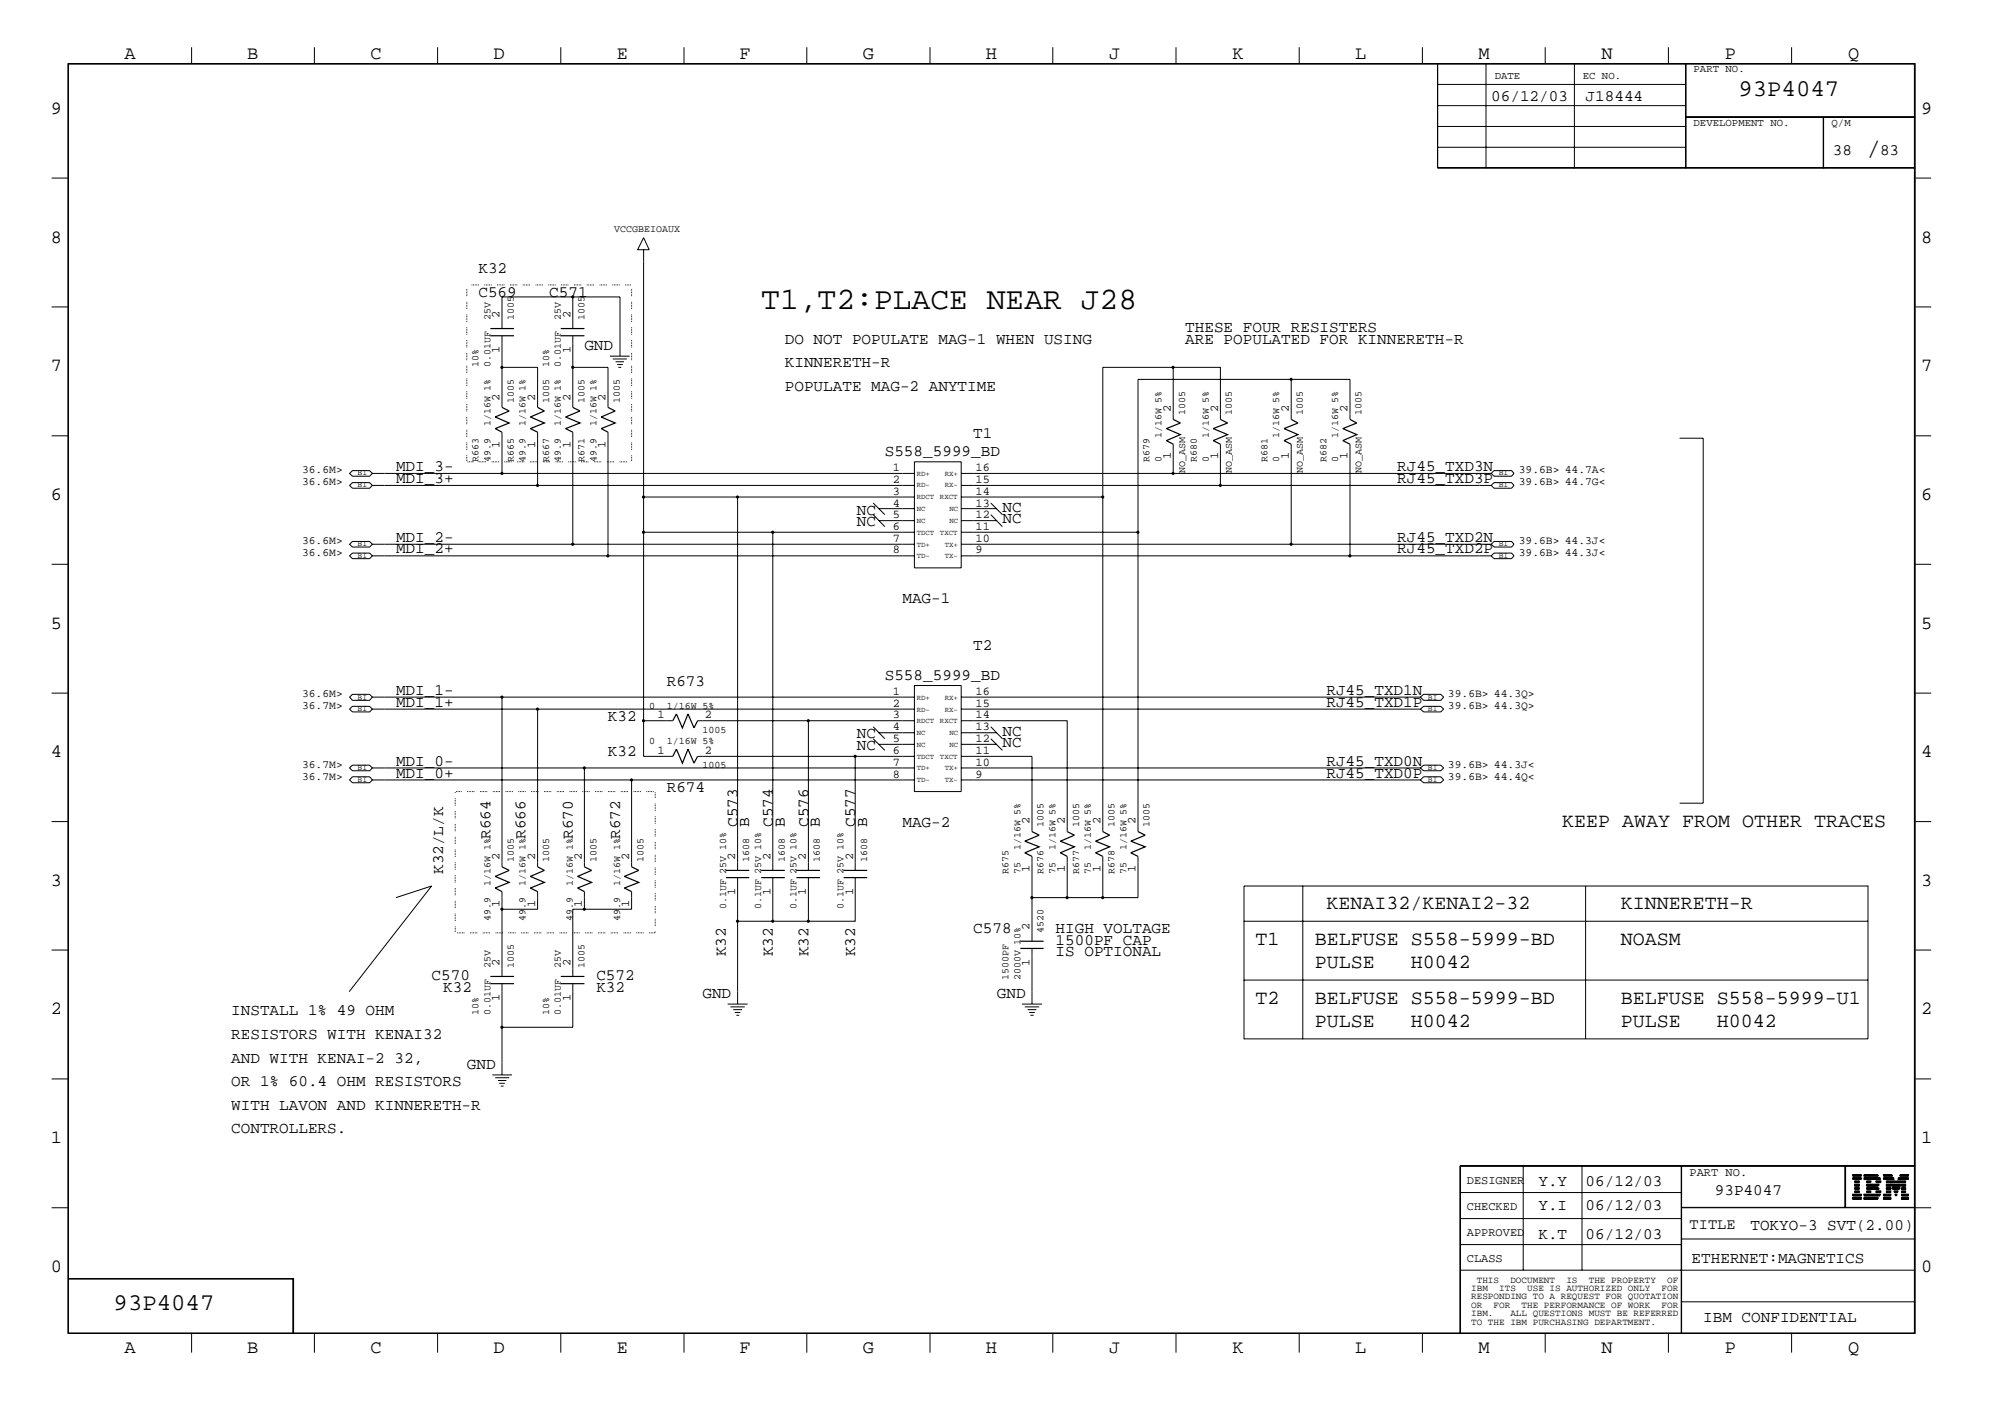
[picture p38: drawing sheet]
<svg xmlns="http://www.w3.org/2000/svg" width="423mm" height="299mm" viewBox="0 0 423 299" stroke-linecap="round" stroke-linejoin="round" font-family="sans-serif">
<defs><g id="words">
<text font-size="6.6" x="161.1" y="65.3">T1,T2:PLACE NEAR J28</text>
<text font-size="5.2" x="395.1" y="32.9">/</text>
<g font-size="5.1">
<text x="368" y="20.4">93P4047</text>
<text x="24" y="277.1">93P4047</text>
</g>
<g font-size="4.2">
<text x="330.6" y="174.9">KEEP AWAY FROM OTHER TRACES</text>
<text x="280.8" y="192.4">KENAI32/KENAI2-32</text>
<text x="343.1" y="192.4">KINNERETH-R</text>
<text x="265.8" y="199.9">T1</text>
<text x="278.3" y="199.9">BELFUSE S558-5999-BD</text>
<text x="343.1" y="199.9">NOASM</text>
<text x="278.3" y="204.9">PULSE</text>
<text x="298.6" y="204.9">H0042</text>
<text x="265.8" y="212.3">T2</text>
<text x="278.3" y="212.3">BELFUSE S558-5999-BD</text>
<text x="343.1" y="212.3">BELFUSE S558-5999-U1</text>
<text x="278.3" y="217.3">PULSE</text>
<text x="298.6" y="217.3">H0042</text>
<text x="343.1" y="217.3">PULSE</text>
<text x="363.4" y="217.3">H0042</text>
</g>
<g font-size="4">
<text x="26.3" y="12.5">A</text>
<text x="52.3" y="12.5">B</text>
<text x="78.4" y="12.5">C</text>
<text x="104.5" y="12.5">D</text>
<text x="130.6" y="12.5">E</text>
<text x="156.5" y="12.5">F</text>
<text x="182.6" y="12.5">G</text>
<text x="208.7" y="12.5">H</text>
<text x="234.8" y="12.5">J</text>
<text x="260.9" y="12.5">K</text>
<text x="286.9" y="12.5">L</text>
<text x="312.9" y="12.5">M</text>
<text x="339" y="12.5">N</text>
<text x="365.1" y="12.5">P</text>
<text x="391.2" y="12.5">Q</text>
<text x="10.8" y="24.1">9</text>
<text x="406.7" y="24.1">9</text>
<text x="10.8" y="51.3">8</text>
<text x="406.7" y="51.3">8</text>
<text x="10.8" y="78.6">7</text>
<text x="406.7" y="78.6">7</text>
<text x="10.8" y="105.8">6</text>
<text x="406.7" y="105.8">6</text>
<text x="10.8" y="133">5</text>
<text x="406.7" y="133">5</text>
<text x="10.8" y="160.2">4</text>
<text x="406.7" y="160.2">4</text>
<text x="10.8" y="187.5">3</text>
<text x="406.7" y="187.5">3</text>
<text x="10.8" y="214.6">2</text>
<text x="406.7" y="214.6">2</text>
<text x="10.8" y="241.9">1</text>
<text x="406.7" y="241.9">1</text>
<text x="10.8" y="269.1">0</text>
<text x="406.7" y="269.1">0</text>
<text x="26.3" y="286.2">A</text>
<text x="52.3" y="286.2">B</text>
<text x="78.4" y="286.2">C</text>
<text x="104.5" y="286.2">D</text>
<text x="130.6" y="286.2">E</text>
<text x="156.5" y="286.2">F</text>
<text x="182.6" y="286.2">G</text>
<text x="208.7" y="286.2">H</text>
<text x="234.8" y="286.2">J</text>
<text x="260.9" y="286.2">K</text>
<text x="286.9" y="286.2">L</text>
<text x="312.9" y="286.2">M</text>
<text x="339" y="286.2">N</text>
<text x="365.1" y="286.2">P</text>
<text x="391.2" y="286.2">Q</text>
</g>
<g font-size="3.4">
<text x="315.6" y="21.4">06/12/03</text>
<text x="335.6" y="21.4">J18444</text>
<text x="387.9" y="32.9">38</text>
<text x="397.9" y="32.9">83</text>
<text x="101.3" y="57.8">K32</text>
<text x="101.3" y="62.8">C569</text>
<text x="116.2" y="62.8">C571</text>
<text x="250.9" y="70.3">THESE FOUR RESISTERS</text>
<text x="123.7" y="74">GND</text>
<text x="166.1" y="77.7">KINNERETH-R</text>
<text x="166.1" y="72.7">DO NOT POPULATE MAG-1 WHEN USING</text>
<text x="250.9" y="72.7">ARE POPULATED FOR KINNERETH-R</text>
<text x="166.1" y="82.7">POPULATE MAG-2 ANYTIME</text>
<text x="206" y="92.7">T1</text>
<text x="83.8" y="99.7">MDI_3-</text>
<text x="187.3" y="96.4">S558_5999_BD</text>
<text x="295.7" y="99.7">RJ45_TXD3N</text>
<text x="83.8" y="102.2">MDI_3+</text>
<text x="295.7" y="102.2">RJ45_TXD3P</text>
<text x="181.4" y="108.9">NC</text>
<text x="181.4" y="111.3">NC</text>
<text x="212.2" y="110.7">NC</text>
<text x="212.2" y="108.3">NC</text>
<text x="83.8" y="117.1">MDI_2+</text>
<text x="83.8" y="114.6">MDI_2-</text>
<text x="295.7" y="114.6">RJ45_TXD2N</text>
<text x="295.7" y="117.1">RJ45_TXD2P</text>
<text x="191" y="127.6">MAG-1</text>
<text x="206" y="137.6">T2</text>
<text x="187.3" y="143.8">S558_5999_BD</text>
<text x="83.8" y="149.5">MDI_1+</text>
<text x="83.8" y="147.1">MDI_1-</text>
<text x="141.1" y="145">R673</text>
<text x="280.8" y="147.1">RJ45_TXD1N</text>
<text x="280.8" y="149.5">RJ45_TXD1P</text>
<text x="128.7" y="152.5">K32</text>
<text x="212.2" y="155.6">NC</text>
<text x="83.8" y="162">MDI_0-</text>
<text x="128.7" y="160">K32</text>
<text x="181.4" y="156.2">NC</text>
<text x="181.4" y="158.7">NC</text>
<text x="212.2" y="158.1">NC</text>
<text x="280.8" y="162">RJ45_TXD0N</text>
<text x="83.8" y="164.5">MDI_0+</text>
<text x="141.1" y="167.5">R674</text>
<text x="280.8" y="164.5">RJ45_TXD0P</text>
<text x="103.8" y="177.5" transform="rotate(-90 103.8 177.5)">R664</text>
<text x="111.3" y="177.5" transform="rotate(-90 111.3 177.5)">R666</text>
<text x="121.2" y="177.5" transform="rotate(-90 121.2 177.5)">R670</text>
<text x="131.2" y="177.5" transform="rotate(-90 131.2 177.5)">R672</text>
<text x="156.1" y="174.9" transform="rotate(-90 156.1 174.9)">C573</text>
<text x="158.6" y="174.9" transform="rotate(-90 158.6 174.9)">B</text>
<text x="163.6" y="174.9" transform="rotate(-90 163.6 174.9)">C574</text>
<text x="166.1" y="174.9" transform="rotate(-90 166.1 174.9)">B</text>
<text x="171.1" y="174.9" transform="rotate(-90 171.1 174.9)">C576</text>
<text x="173.6" y="174.9" transform="rotate(-90 173.6 174.9)">B</text>
<text x="181" y="174.9" transform="rotate(-90 181 174.9)">C577</text>
<text x="183.6" y="174.9" transform="rotate(-90 183.6 174.9)">B</text>
<text x="191" y="174.9">MAG-2</text>
<text x="93.8" y="184.9" transform="rotate(-90 93.8 184.9)">K32/L/K</text>
<text x="206" y="197.4">C578</text>
<text x="223.4" y="197.4">HIGH VOLTAGE</text>
<text x="153.7" y="202.4" transform="rotate(-90 153.7 202.4)">K32</text>
<text x="163.6" y="202.4" transform="rotate(-90 163.6 202.4)">K32</text>
<text x="171.1" y="202.4" transform="rotate(-90 171.1 202.4)">K32</text>
<text x="181" y="202.4" transform="rotate(-90 181 202.4)">K32</text>
<text x="223.4" y="199.9">1500PF CAP</text>
<text x="223.4" y="202.4">IS OPTIONAL</text>
<text x="91.4" y="207.3">C570</text>
<text x="93.8" y="209.8">K32</text>
<text x="126.2" y="209.8">K32</text>
<text x="126.2" y="207.3">C572</text>
<text x="48.9" y="214.8">INSTALL 1% 49 OHM</text>
<text x="148.7" y="211.1">GND</text>
<text x="211" y="211.1">GND</text>
<text x="48.9" y="219.8">RESISTORS WITH KENAI32</text>
<text x="48.9" y="224.8">AND WITH KENAI-2 32,</text>
<text x="98.8" y="226.1">GND</text>
<text x="48.9" y="229.8">OR 1% 60.4 OHM RESISTORS</text>
<text x="48.9" y="234.8">WITH LAVON AND KINNERETH-R</text>
<text x="48.9" y="239.8">CONTROLLERS.</text>
<text x="325.6" y="251">Y.Y</text>
<text x="335.6" y="251">06/12/03</text>
<text x="325.6" y="255.9">Y.I</text>
<text x="335.6" y="255.9">06/12/03</text>
<text x="363" y="252.7">93P4047</text>
<text x="325.6" y="262.2">K.T</text>
<text x="335.6" y="262.2">06/12/03</text>
<text x="370.5" y="260.2">TOKYO-3 SVT(2.00)</text>
<text x="358.1" y="267.2">ETHERNET:MAGNETICS</text>
<text x="360.5" y="279.7">IBM CONFIDENTIAL</text>
</g>
<text font-size="3.2" x="357.6" y="260">TITLE</text>
<g font-size="2.5">
<text x="105.7" y="67.3" transform="rotate(-90 105.7 67.3)">2</text>
<text x="120.7" y="67.3" transform="rotate(-90 120.7 67.3)">2</text>
<text x="105.7" y="74.8" transform="rotate(-90 105.7 74.8)">1</text>
<text x="120.7" y="74.8" transform="rotate(-90 120.7 74.8)">1</text>
<text x="105.7" y="84.8" transform="rotate(-90 105.7 84.8)">2</text>
<text x="113.3" y="84.8" transform="rotate(-90 113.3 84.8)">2</text>
<text x="120.7" y="84.8" transform="rotate(-90 120.7 84.8)">2</text>
<text x="128.2" y="84.8" transform="rotate(-90 128.2 84.8)">2</text>
<text x="247.8" y="87.2" transform="rotate(-90 247.8 87.2)">2</text>
<text x="257.8" y="87.2" transform="rotate(-90 257.8 87.2)">2</text>
<text x="272.8" y="87.2" transform="rotate(-90 272.8 87.2)">2</text>
<text x="285.2" y="87.2" transform="rotate(-90 285.2 87.2)">2</text>
<text x="105.7" y="94.7" transform="rotate(-90 105.7 94.7)">1</text>
<text x="113.3" y="94.7" transform="rotate(-90 113.3 94.7)">1</text>
<text x="120.7" y="94.7" transform="rotate(-90 120.7 94.7)">1</text>
<text x="128.2" y="94.7" transform="rotate(-90 128.2 94.7)">1</text>
<text x="189" y="99.7">1</text>
<text x="206.5" y="99.7">16</text>
<text x="247.8" y="97.2" transform="rotate(-90 247.8 97.2)">1</text>
<text x="257.8" y="97.2" transform="rotate(-90 257.8 97.2)">1</text>
<text x="272.8" y="97.2" transform="rotate(-90 272.8 97.2)">1</text>
<text x="285.2" y="97.2" transform="rotate(-90 285.2 97.2)">1</text>
<text x="189" y="104.6">3</text>
<text x="189" y="102.2">2</text>
<text x="189" y="107.2">4</text>
<text x="206.5" y="107.2">13</text>
<text x="206.5" y="104.6">14</text>
<text x="206.5" y="102.2">15</text>
<text x="189" y="109.6">5</text>
<text x="189" y="112.1">6</text>
<text x="206.5" y="112.1">11</text>
<text x="206.5" y="109.6">12</text>
<text x="189" y="114.6">7</text>
<text x="189" y="117.1">8</text>
<text x="206.5" y="117.1">9</text>
<text x="206.5" y="114.6">10</text>
<text x="189" y="147.1">1</text>
<text x="189" y="149.5">2</text>
<text x="206.5" y="149.5">15</text>
<text x="206.5" y="147.1">16</text>
<text x="139.2" y="152">1</text>
<text x="149.2" y="152">2</text>
<text x="189" y="152">3</text>
<text x="189" y="154.5">4</text>
<text x="206.5" y="154.5">13</text>
<text x="206.5" y="152">14</text>
<text x="139.2" y="159.5">1</text>
<text x="149.2" y="159.5">2</text>
<text x="189" y="157">5</text>
<text x="189" y="159.5">6</text>
<text x="189" y="162">7</text>
<text x="206.5" y="162">10</text>
<text x="206.5" y="159.5">11</text>
<text x="206.5" y="157">12</text>
<text x="189" y="164.5">8</text>
<text x="206.5" y="164.5">9</text>
<text x="217.9" y="174.4" transform="rotate(-90 217.9 174.4)">2</text>
<text x="225.4" y="174.4" transform="rotate(-90 225.4 174.4)">2</text>
<text x="232.9" y="174.4" transform="rotate(-90 232.9 174.4)">2</text>
<text x="240.4" y="174.4" transform="rotate(-90 240.4 174.4)">2</text>
<text x="105.7" y="181.9" transform="rotate(-90 105.7 181.9)">2</text>
<text x="113.3" y="181.9" transform="rotate(-90 113.3 181.9)">2</text>
<text x="123.2" y="181.9" transform="rotate(-90 123.2 181.9)">2</text>
<text x="133.2" y="181.9" transform="rotate(-90 133.2 181.9)">2</text>
<text x="155.6" y="181.9" transform="rotate(-90 155.6 181.9)">2</text>
<text x="163.1" y="181.9" transform="rotate(-90 163.1 181.9)">2</text>
<text x="170.6" y="181.9" transform="rotate(-90 170.6 181.9)">2</text>
<text x="180.6" y="181.9" transform="rotate(-90 180.6 181.9)">2</text>
<text x="217.9" y="184.5" transform="rotate(-90 217.9 184.5)">1</text>
<text x="225.4" y="184.5" transform="rotate(-90 225.4 184.5)">1</text>
<text x="232.9" y="184.5" transform="rotate(-90 232.9 184.5)">1</text>
<text x="240.4" y="184.5" transform="rotate(-90 240.4 184.5)">1</text>
<text x="105.7" y="191.9" transform="rotate(-90 105.7 191.9)">1</text>
<text x="113.3" y="191.9" transform="rotate(-90 113.3 191.9)">1</text>
<text x="123.2" y="191.9" transform="rotate(-90 123.2 191.9)">1</text>
<text x="133.2" y="191.9" transform="rotate(-90 133.2 191.9)">1</text>
<text x="155.6" y="189.4" transform="rotate(-90 155.6 189.4)">1</text>
<text x="163.1" y="189.4" transform="rotate(-90 163.1 189.4)">1</text>
<text x="170.6" y="189.4" transform="rotate(-90 170.6 189.4)">1</text>
<text x="180.6" y="189.4" transform="rotate(-90 180.6 189.4)">1</text>
<text x="217.9" y="196.8" transform="rotate(-90 217.9 196.8)">2</text>
<text x="105.7" y="204.4" transform="rotate(-90 105.7 204.4)">2</text>
<text x="120.7" y="204.4" transform="rotate(-90 120.7 204.4)">2</text>
<text x="217.9" y="204.4" transform="rotate(-90 217.9 204.4)">1</text>
<text x="105.7" y="211.8" transform="rotate(-90 105.7 211.8)">1</text>
<text x="120.7" y="211.8" transform="rotate(-90 120.7 211.8)">1</text>
<text x="310.5" y="250.5">DESIGNER</text>
<text x="357.6" y="248.8">PART NO.</text>
<text x="310.5" y="256">CHECKED</text>
<text x="310.5" y="261.5">APPROVED</text>
<text x="310.5" y="267">CLASS</text>
</g>
<g font-size="2.4">
<text x="63.9" y="100.2">36.6M&gt;</text>
<text x="321.5" y="100.2">39.6B&gt; 44.7A&lt;</text>
<text x="63.9" y="102.7">36.6M&gt;</text>
<text x="321.5" y="102.7">39.6B&gt; 44.7G&lt;</text>
<text x="63.9" y="117.6">36.6M&gt;</text>
<text x="63.9" y="115.1">36.6M&gt;</text>
<text x="321.5" y="115.1">39.6B&gt; 44.3J&lt;</text>
<text x="321.5" y="117.6">39.6B&gt; 44.3J&lt;</text>
<text x="63.9" y="147.5">36.6M&gt;</text>
<text x="306.5" y="147.5">39.6B&gt; 44.3Q&gt;</text>
<text x="63.9" y="150">36.7M&gt;</text>
<text x="306.5" y="150">39.6B&gt; 44.3Q&gt;</text>
<text x="63.9" y="162.5">36.7M&gt;</text>
<text x="63.9" y="165">36.7M&gt;</text>
<text x="306.5" y="162.5">39.6B&gt; 44.3J&lt;</text>
<text x="306.5" y="165">39.6B&gt; 44.4Q&lt;</text>
</g>
<g font-size="2.3">
<text x="316.4" y="16.7">DATE</text>
<text x="335" y="16.7">EC NO.</text>
<text x="358.5" y="15.2">PART NO.</text>
<text x="358.5" y="26.6">DEVELOPMENT NO.</text>
<text x="387.7" y="26.6">Q/M</text>
</g>
<g font-size="2.1">
<text x="130" y="49.1">VCCGBEIOAUX</text>
<text x="103.8" y="67.7" transform="rotate(-90 103.8 67.7)">25V</text>
<text x="108.8" y="67.7" transform="rotate(-90 108.8 67.7)">1005</text>
<text x="118.7" y="67.7" transform="rotate(-90 118.7 67.7)">25V</text>
<text x="123.7" y="67.7" transform="rotate(-90 123.7 67.7)">1005</text>
<text x="101.3" y="77.7" transform="rotate(-90 101.3 77.7)">10%</text>
<text x="103.8" y="77.7" transform="rotate(-90 103.8 77.7)">0.01UF</text>
<text x="116.2" y="77.7" transform="rotate(-90 116.2 77.7)">10%</text>
<text x="118.7" y="77.7" transform="rotate(-90 118.7 77.7)">0.01UF</text>
<text x="108.8" y="85.3" transform="rotate(-90 108.8 85.3)">1005</text>
<text x="116.2" y="85.3" transform="rotate(-90 116.2 85.3)">1005</text>
<text x="123.7" y="85.3" transform="rotate(-90 123.7 85.3)">1005</text>
<text x="131.2" y="85.3" transform="rotate(-90 131.2 85.3)">1005</text>
<text x="250.9" y="87.7" transform="rotate(-90 250.9 87.7)">1005</text>
<text x="260.8" y="87.7" transform="rotate(-90 260.8 87.7)">1005</text>
<text x="275.8" y="87.7" transform="rotate(-90 275.8 87.7)">1005</text>
<text x="288.2" y="87.7" transform="rotate(-90 288.2 87.7)">1005</text>
<text x="103.8" y="90.2" transform="rotate(-90 103.8 90.2)">1/16W 1%</text>
<text x="111.3" y="90.2" transform="rotate(-90 111.3 90.2)">1/16W 1%</text>
<text x="118.7" y="90.2" transform="rotate(-90 118.7 90.2)">1/16W 1%</text>
<text x="126.2" y="90.2" transform="rotate(-90 126.2 90.2)">1/16W 1%</text>
<text x="245.9" y="92.7" transform="rotate(-90 245.9 92.7)">1/16W 5%</text>
<text x="255.9" y="92.7" transform="rotate(-90 255.9 92.7)">1/16W 5%</text>
<text x="270.8" y="92.7" transform="rotate(-90 270.8 92.7)">1/16W 5%</text>
<text x="283.2" y="92.7" transform="rotate(-90 283.2 92.7)">1/16W 5%</text>
<text x="101.3" y="97.7" transform="rotate(-90 101.3 97.7)">R663</text>
<text x="103.8" y="97.7" transform="rotate(-90 103.8 97.7)">49.9</text>
<text x="108.8" y="97.7" transform="rotate(-90 108.8 97.7)">R665</text>
<text x="111.3" y="97.7" transform="rotate(-90 111.3 97.7)">49.9</text>
<text x="116.2" y="97.7" transform="rotate(-90 116.2 97.7)">R667</text>
<text x="118.7" y="97.7" transform="rotate(-90 118.7 97.7)">49.9</text>
<text x="123.7" y="97.7" transform="rotate(-90 123.7 97.7)">R671</text>
<text x="126.2" y="97.7" transform="rotate(-90 126.2 97.7)">49.9</text>
<text x="243.3" y="97.7" transform="rotate(-90 243.3 97.7)">R679</text>
<text x="245.9" y="97.7" transform="rotate(-90 245.9 97.7)">0</text>
<text x="250.9" y="100.2" transform="rotate(-90 250.9 100.2)">NO_ASM</text>
<text x="253.3" y="97.7" transform="rotate(-90 253.3 97.7)">R680</text>
<text x="255.9" y="97.7" transform="rotate(-90 255.9 97.7)">0</text>
<text x="260.8" y="100.2" transform="rotate(-90 260.8 100.2)">NO_ASM</text>
<text x="268.3" y="97.7" transform="rotate(-90 268.3 97.7)">R681</text>
<text x="270.8" y="97.7" transform="rotate(-90 270.8 97.7)">0</text>
<text x="275.8" y="100.2" transform="rotate(-90 275.8 100.2)">NO_ASM</text>
<text x="280.8" y="97.7" transform="rotate(-90 280.8 97.7)">R682</text>
<text x="283.2" y="97.7" transform="rotate(-90 283.2 97.7)">0</text>
<text x="288.2" y="100.2" transform="rotate(-90 288.2 100.2)">NO_ASM</text>
<text x="137.4" y="150">0</text>
<text x="141.1" y="150">1/16W 5%</text>
<text x="148.7" y="155">1005</text>
<text x="137.4" y="157.5">0</text>
<text x="141.1" y="157.5">1/16W 5%</text>
<text x="148.7" y="162.5">1005</text>
<text x="216" y="179.9" transform="rotate(-90 216 179.9)">1/16W 5%</text>
<text x="220.9" y="174.9" transform="rotate(-90 220.9 174.9)">1005</text>
<text x="223.4" y="179.9" transform="rotate(-90 223.4 179.9)">1/16W 5%</text>
<text x="228.4" y="174.9" transform="rotate(-90 228.4 174.9)">1005</text>
<text x="230.9" y="179.9" transform="rotate(-90 230.9 179.9)">1/16W 5%</text>
<text x="235.9" y="174.9" transform="rotate(-90 235.9 174.9)">1005</text>
<text x="238.4" y="179.9" transform="rotate(-90 238.4 179.9)">1/16W 5%</text>
<text x="243.3" y="174.9" transform="rotate(-90 243.3 174.9)">1005</text>
<text x="108.8" y="182.5" transform="rotate(-90 108.8 182.5)">1005</text>
<text x="116.2" y="182.5" transform="rotate(-90 116.2 182.5)">1005</text>
<text x="126.2" y="182.5" transform="rotate(-90 126.2 182.5)">1005</text>
<text x="136.2" y="182.5" transform="rotate(-90 136.2 182.5)">1005</text>
<text x="153.7" y="184.9" transform="rotate(-90 153.7 184.9)">25V 10%</text>
<text x="158.6" y="182.5" transform="rotate(-90 158.6 182.5)">1608</text>
<text x="166.1" y="182.5" transform="rotate(-90 166.1 182.5)">1608</text>
<text x="168.6" y="184.9" transform="rotate(-90 168.6 184.9)">25V 10%</text>
<text x="173.6" y="182.5" transform="rotate(-90 173.6 182.5)">1608</text>
<text x="178.6" y="184.9" transform="rotate(-90 178.6 184.9)">25V 10%</text>
<text x="183.6" y="182.5" transform="rotate(-90 183.6 182.5)">1608</text>
<text x="213.4" y="184.9" transform="rotate(-90 213.4 184.9)">R675</text>
<text x="216" y="184.9" transform="rotate(-90 216 184.9)">75</text>
<text x="220.9" y="184.9" transform="rotate(-90 220.9 184.9)">R676</text>
<text x="223.4" y="184.9" transform="rotate(-90 223.4 184.9)">75</text>
<text x="228.4" y="184.9" transform="rotate(-90 228.4 184.9)">R677</text>
<text x="230.9" y="184.9" transform="rotate(-90 230.9 184.9)">75</text>
<text x="235.9" y="184.9" transform="rotate(-90 235.9 184.9)">R678</text>
<text x="238.4" y="184.9" transform="rotate(-90 238.4 184.9)">75</text>
<text x="103.8" y="187.5" transform="rotate(-90 103.8 187.5)">1/16W 1%</text>
<text x="111.3" y="187.5" transform="rotate(-90 111.3 187.5)">1/16W 1%</text>
<text x="121.2" y="187.5" transform="rotate(-90 121.2 187.5)">1/16W 1%</text>
<text x="131.2" y="187.5" transform="rotate(-90 131.2 187.5)">1/16W 1%</text>
<text x="103.8" y="194.9" transform="rotate(-90 103.8 194.9)">49.9</text>
<text x="111.3" y="194.9" transform="rotate(-90 111.3 194.9)">49.9</text>
<text x="121.2" y="194.9" transform="rotate(-90 121.2 194.9)">49.9</text>
<text x="131.2" y="194.9" transform="rotate(-90 131.2 194.9)">49.9</text>
<text x="153.7" y="192.4" transform="rotate(-90 153.7 192.4)">0.1UF</text>
<text x="161.1" y="192.4" transform="rotate(-90 161.1 192.4)">0.1UF 25V 10%</text>
<text x="168.6" y="192.4" transform="rotate(-90 168.6 192.4)">0.1UF</text>
<text x="178.6" y="192.4" transform="rotate(-90 178.6 192.4)">0.1UF</text>
<text x="220.9" y="197.4" transform="rotate(-90 220.9 197.4)">4520</text>
<text x="103.8" y="204.9" transform="rotate(-90 103.8 204.9)">25V</text>
<text x="108.8" y="204.9" transform="rotate(-90 108.8 204.9)">1005</text>
<text x="118.7" y="204.9" transform="rotate(-90 118.7 204.9)">25V</text>
<text x="123.7" y="204.9" transform="rotate(-90 123.7 204.9)">1005</text>
<text x="213.4" y="207.3" transform="rotate(-90 213.4 207.3)">1500PF</text>
<text x="216" y="207.3" transform="rotate(-90 216 207.3)">2000V 10%</text>
<text x="101.3" y="214.8" transform="rotate(-90 101.3 214.8)">10%</text>
<text x="103.8" y="214.8" transform="rotate(-90 103.8 214.8)">0.01UF</text>
<text x="116.2" y="214.8" transform="rotate(-90 116.2 214.8)">10%</text>
<text x="118.7" y="214.8" transform="rotate(-90 118.7 214.8)">0.01UF</text>
</g>
<g font-size="2">
<text x="311.4" y="273.1">IBM</text>
<text x="311.4" y="274.9">RESPONDING TO A REQUEST FOR QUOTATION</text>
<text x="312.6" y="271.4">THIS</text>
<text x="317.3" y="273.1">ITS</text>
<text x="319.7" y="271.4">DOCUMENT</text>
<text x="323.3" y="273.1">USE IS AUTHORIZED ONLY</text>
<text x="331.6" y="271.4">IS</text>
<text x="336.3" y="271.4">THE PROPERTY</text>
<text x="351.7" y="273.1">FOR</text>
<text x="352.9" y="271.4">OF</text>
<text x="311.4" y="276.7">OR</text>
<text x="311.4" y="278.5">IBM.</text>
<text x="311.4" y="280.2">TO THE IBM PURCHASING DEPARTMENT.</text>
<text x="316.1" y="276.7">FOR</text>
<text x="319.7" y="278.5">ALL QUESTIONS MUST BE REFERRED</text>
<text x="322.1" y="276.7">THE PERFORMANCE OF WORK</text>
<text x="351.7" y="276.7">FOR</text>
</g>
<g font-size="1.7">
<text x="75.7" y="100.6">BI</text>
<text x="317.2" y="100.6">BI</text>
<text x="75.7" y="103.1">BI</text>
<text x="317.2" y="103.1">BI</text>
<text x="75.7" y="118.1">BI</text>
<text x="75.7" y="115.6">BI</text>
<text x="317.2" y="115.6">BI</text>
<text x="317.2" y="118.1">BI</text>
<text x="75.7" y="148">BI</text>
<text x="302.3" y="148">BI</text>
<text x="75.7" y="150.5">BI</text>
<text x="302.3" y="150.5">BI</text>
<text x="75.7" y="162.9">BI</text>
<text x="75.7" y="165.4">BI</text>
<text x="302.3" y="162.9">BI</text>
<text x="302.3" y="165.4">BI</text>
</g>
<g font-size="1.6">
<text x="194.1" y="100.7">RD+</text>
<text x="200" y="100.7">RX+</text>
<text x="194.1" y="103.1">RD-</text>
<text x="194.1" y="105.7">RDCT</text>
<text x="199" y="105.7">RXCT</text>
<text x="200" y="103.1">RX-</text>
<text x="194.1" y="108.1">NC</text>
<text x="194.1" y="110.7">NC</text>
<text x="194.1" y="113.1">TDCT</text>
<text x="199" y="113.1">TXCT</text>
<text x="201" y="108.1">NC</text>
<text x="201" y="110.7">NC</text>
<text x="194.1" y="115.7">TD+</text>
<text x="194.1" y="118.1">TD-</text>
<text x="200" y="115.7">TX+</text>
<text x="200" y="118.1">TX-</text>
<text x="194.1" y="148">RD+</text>
<text x="200" y="148">RX+</text>
<text x="194.1" y="150.5">RD-</text>
<text x="194.1" y="153">RDCT</text>
<text x="194.1" y="155.5">NC</text>
<text x="199" y="153">RXCT</text>
<text x="200" y="150.5">RX-</text>
<text x="201" y="155.5">NC</text>
<text x="194.1" y="158">NC</text>
<text x="194.1" y="160.5">TDCT</text>
<text x="199" y="160.5">TXCT</text>
<text x="201" y="158">NC</text>
<text x="194.1" y="163">TD+</text>
<text x="194.1" y="165.4">TD-</text>
<text x="200" y="163">TX+</text>
<text x="200" y="165.4">TX-</text>
</g>
</g></defs>
<g fill="none" stroke="#000" stroke-width=".25">
<path d="M103.8 71h5M103.8 69.5h5M118.7 71h5M118.7 69.5h5M106.3 86.2l1.5 .8-3 1.2 3 1.3-3 1.2 1.5 .7M113.8 86.2l1.4 .8-2.9 1.2 2.9 1.3-2.9 1.2 1.5 .7M121.2 86.2l1.6 .8-3.1 1.2 3.1 1.3-3.1 1.2 1.5 .7M128.7 86.2l1.5 .8-2.9 1.2 2.9 1.3-2.9 1.2 1.4 .7M248.3 88.7l1.6 .8-3 1.2 3 1.2-3 1.3 1.4 .8M258.3 88.7l1.5 .8-3 1.2 3 1.2-3 1.3 1.5 .8M273.3 88.7l1.4 .8-2.9 1.2 2.9 1.2-2.9 1.3 1.5 .8M285.8 88.7l1.4 .8-3 1.2 3 1.2-3 1.3 1.6 .8"/>
<path d="M142.4 152.5l.8-1.5 1.2 3 1.2-3 1.3 3 .8-1.5M142.4 160l.8-1.5 1.2 3 1.2-3 1.3 3 .8-1.5M218.4 175.9l1.6 .8-3.1 1.3 3.1 1.2-3.1 1.2 1.5 .8M225.9 175.9l1.5 .8-2.9 1.3 2.9 1.2-2.9 1.2 1.4 .8M233.4 175.9l1.5 .8-3 1.3 3 1.2-3 1.2 1.5 .8M240.9 175.9l1.5 .8-3 1.3 3 1.2-3 1.2 1.5 .8M106.3 183.4l1.5 .7-3 1.3 3 1.3-3 1.2 1.5 .7M113.8 183.4l1.4 .7-2.9 1.3 2.9 1.3-2.9 1.2 1.5 .7M123.7 183.4l1.5 .7-2.9 1.3 2.9 1.3-2.9 1.2 1.4 .7M133.7 183.4l1.5 .7-3 1.3 3 1.3-3 1.2 1.5 .7M153.7 185.7h4.9M153.7 184.1h4.9"/>
<path d="M161.1 185.7h5M161.1 184.1h5M168.6 185.7h5M168.6 184.1h5M178.6 185.7h5M178.6 184.1h5M216 199.1h4.9M103.8 208.1h5M103.8 206.6h5M118.7 208.1h5M118.7 206.6h5M216 200.7h4.9"/>
</g>
<g fill="none" stroke="#000" stroke-width=".21">
<path d="M14.4 13.5h391v268.6h-391zM14.5 13.5h390.7v268.5h-390.7zM40.6 10v3.5M66.5 10v3.5M92.6 10v3.5M118.7 10v3.5M144.8 10v3.5M170.8 10v3.5M196.8 10v3.5M222.8 10v3.5M248.9 10v3.5M275 10v3.5"/>
<path d="M301.1 10v3.5M304.3 13.5v22.1h101.1M304.3 17.9h52.5M314.5 13.5v22.1M327.1 10v3.5M333.2 13.5v22.1M353.1 10v3.5M356.8 13.5v22.1M356.9 13.5v22.1M379.2 10v3.5M10.9 37.7h3.5M304.3 35.5h101.1"/>
<path d="M304.3 31.2h52.5M304.3 26.8h52.5M304.3 22.4h52.5M356.8 24.8h48.6M356.8 24.7h48.6M385.9 24.8v10.8M386 24.8v10.8M405.4 37.7h3.4M136.2 52.8v107.2h6.2M136.2 50.3l1.2 2.5h-2.4zM10.9 64.9h3.5M106.3 71v15.2"/>
<path d="M106.3 77.7h7.5v8.5M121.2 69.5v-6.7h10v12.5M121.2 62.8h-14.9v6.7M121.2 71v15.2M121.2 77.7h7.5v8.5M129.1 75.4h4.2M129.7 75.9h3M130.3 76.5h1.8M130.6 77.1h1.2M130.9 77.7h.6M248.3 77.7v11M405.4 64.9h3.4"/>
<path d="M10.9 92.2h3.5M74.6 99.6h3.6l.6 .6-.6 .6h-3.6l-.6-.6zM106.3 91.4v8.8M113.8 91.4v11.3M121.2 91.4v23.7M128.7 91.4v26.2M193.5 97.7h10v22.4h-10zM248.3 94v6.2M258.3 88.7v-11h-24.9v98.2M258.3 94v8.7M273.3 94v21.1h42.3M273.3 88.7v-8.4h12.5v8.4"/>
<path d="M273.3 80.3h-32.4v95.6M285.8 94v23.6h29.8M355.5 92.7h5v77.2h-5M405.4 92.2h3.4M10.9 119.4h3.5M74 102.7l.6-.6h3.6l.6 .6-.6 .6h-3.6zM74 117.6l.6-.6h3.6l.6 .6-.6 .6h-3.6zM74 115.1l.6-.5h3.6l.6 .5-.6 .6h-3.6zM78.8 100.2h114.7M78.8 102.7h114.7M78.8 115.1h114.7M78.8 117.6h114.7"/>
<path d="M136.2 105.2h57.3M136.2 112.6h27.4M156.1 105.2v78.9M184.8 106.4l2.5 2.5M184.8 108.9l2.5 2.5M186 107.6h7.5M186 110.2h7.5M193.5 112.6h-29.9v71.5M203.5 100.2h112.1M203.5 102.7h112.1M203.5 105.2h29.9M203.5 107.6h7.5"/>
<path d="M203.5 110.2h7.5M203.5 112.6h37.4M203.5 115.1h69.8M203.5 117.6h82.3M209.7 108.9l2.5 2.5M209.7 106.4l2.5 2.5M315.6 100.2l.6-.6h3.8l.5 .6-.5 .6h-3.8zM315.6 115.1l.6-.5h3.8l.5 .5-.5 .6h-3.8zM315.6 102.7l.6-.6h3.8l.5 .6-.5 .6h-3.8zM315.6 117.6l.6-.6h3.8l.5 .6-.5 .6h-3.8zM405.4 119.4h3.4M10.9 146.6h3.5"/>
<path d="M74 147.5l.6-.6h3.6l.6 .6-.6 .7h-3.6zM74 150l.6-.6h3.6l.6 .6-.6 .6h-3.6zM78.8 147.5h114.7M78.8 150h114.7M106.3 147.5v35.9M113.8 150v33.4M136.2 152.5h6.2M147.7 152.5h45.8M171.1 152.5v31.6M184.8 153.8l2.5 2.5M184.8 156.3l2.5 2.4M186 155h7.5"/>
<path d="M186 157.5h7.5M193.5 145h10v22.5h-10zM203.5 152.5h22.4v23.4M203.5 147.5h97.2M203.5 150h97.2M203.5 155h7.5M203.5 157.5h7.5M209.7 153.8l2.5 2.5M209.7 156.3l2.5 2.4M300.7 147.5l.6-.6h3.7l.6 .6-.6 .7h-3.7zM300.7 150l.6-.6h3.7l.6 .6-.6 .6h-3.7zM405.4 146.6h3.4"/>
<path d="M10.9 173.8h3.5M74 162.5l.6-.6h3.6l.6 .6-.6 .6h-3.6zM74.6 164.3h3.6l.6 .7-.6 .6h-3.6l-.6-.6zM78.8 162.5h114.7M78.8 165h114.7M123.7 162.5v20.9M133.7 165v18.4M147.7 160h45.8M181 160v24.1M203.5 160h14.9v15.9M203.5 162.5h97.2M203.5 165h97.2"/>
<path d="M300.7 162.5l.6-.6h3.7l.6 .6-.6 .6h-3.7zM301.3 164.3h3.7l.6 .7-.6 .6h-3.7l-.6-.6zM405.4 173.8h3.4M83.8 189.9l7.6-2.4-17.5 22.3M106.3 188.6v18M113.8 188.6v3.8h-7.5M123.7 188.6v3.8M133.7 188.6v3.8h-12.5v14.2M156.1 185.7v26.6M156.1 194.9h7.5M163.6 185.7v9.2M171.1 185.7v9.2"/>
<path d="M181 185.7v9.2h-17.4M218.4 181.2v8.7h7.5M218.4 189.9v9.2M225.9 181.2v8.7h7.5M233.4 181.2v8.7h7.5v-8.7M263.3 194.9v12.4h132.1M275.8 187.5h-12.5v7.4h132.1M335.6 187.5h59.8v7.4M335.6 187.5h-59.8v32.3h59.8M335.6 187.5v32.3M395.4 194.9v24.9h-59.8M10.9 201h3.5"/>
<path d="M106.3 208.1v9.2M121.2 208.1v9.2h-14.9v10M154 212.4h4.2M154.6 213h3M155.2 213.6h1.9M155.5 214.2h1.2M155.9 214.8h.6M216.3 212.4h4.3M216.9 213h3.1M217.5 213.6h1.9M217.8 214.2h1.2M218.1 214.8h.7"/>
<path d="M218.4 200.7v11.6M263.3 207.3v12.5h12.5M405.4 201h3.4M10.9 228.3h3.5M104.2 227.4h4.2M104.8 228h3M105.4 228.6h1.8M105.7 229.2h1.1M106 229.8h.6M405.4 228.3h3.4M10.9 255.5h3.5M309 246.7h96.4"/>
<path d="M309 257.8h46.9M309 252.3h46.9M309.1 246.6v35.4M322.4 246.6v22.1M334.9 246.6v22.1M355.9 246.6v35.4M355.9 255.4h49.5M355.9 255.5h52.9M390.5 246.6v8.9M390.7 246.6v8.9M392.2 253.7h1.8zM392.2 253.5l1.8 .1z"/>
<path d="M392.2 253.3h1.8v.2h-1.8zM392.2 252.8l1.8 .1zM392.2 252.6l1.8 .1zM392.2 249.4l1.8 .1zM392.2 249.2l1.8 .1zM392.2 248.8h1.8zM392.2 248.6l1.8 .1zM392.2 253h1.8h-1.8M392.2 249.3h1.8h-1.8M392.2 248.5h1.8h-1.8M392.6 252.2l.9 .1zM392.6 252l.9 .1z"/>
<path d="M392.6 251.5l.9 .1zM392.6 251.4l.9 .1zM392.6 251.3l.9 .1zM392.6 250.9l.9 .1zM392.6 250.7l.9 .1zM392.6 250.5h.9v.2h-.9zM392.6 250l.9 .1zM392.6 249.9h.9zM392.6 252.1h.9h-.9M392.6 250.2h.9h-.9M394.5 253.7h2.9zM394.5 253.5l3 .1z"/>
<path d="M394.5 253.3h3v.2h-3zM394.5 248.8h3zM394.5 248.6l3 .1zM394.5 252.8l3.4 .1zM394.5 252.6l3.5 .1zM394.5 249.4l3.5 .1zM394.5 249.2l3.4 .1zM394.5 248.5h2.9h-2.9M394.5 253h3.4h-3.4M394.5 249.3h3.4h-3.4M395.1 251.5l2.6 .1zM395.1 251.4l2.6 .1z"/>
<path d="M395.1 251.3l2.4 .1zM395.1 250.9l2.4 .1zM395.1 250.7l2.6 .1zM395.1 250.5h2.6v.2h-2.6zM395.1 252.2l.9 .1zM395.1 252l.9 .1zM395.1 250l.9 .1zM395.1 249.9h.9zM395.1 252.1h.9h-.9M395.1 250.2h.9h-.9M397.1 252.2l1 .1zM397.1 252l1 .1z"/>
<path d="M397.1 250l1 .1zM397.1 249.9h1zM397.1 252.1h1h-1M397.1 250.2h1h-1M398.7 253.7h1.5zM398.7 253.5l1.5 .1zM398.7 253.3h1.5v.2h-1.5zM398.7 252.8l1.5 .1zM398.7 252.6l1.5 .1zM398.7 249.4l2.2 .1zM398.7 249.2l2.1 .1zM398.7 248.8h1.9z"/>
<path d="M398.7 248.6l1.8 .1zM398.7 253h1.5h-1.5M398.7 249.3h2.1h-2.1M398.7 248.5h1.8h-1.8M399.3 252.2l.9 .1zM399.3 252l.9 .1zM399.3 251.5l.9 .1zM399.3 251.4l.9 .1zM399.3 251.3l.9 .1zM399.3 250.9l.9 .1zM399.3 250.7l.9 .1zM399.3 250.5h.9v.2h-.9z"/>
<path d="M399.3 250l1.9 .1zM399.3 249.9h1.9zM399.3 252.1h.9h-.9M399.3 250.2h1.9h-1.9M400.3 250.5h2v.2h-2zM400.4 250.7l1.9 .1zM400.5 250.9l1.8 .1zM400.6 251.4l1.5 .1zM400.6 251.3l1.6 .1zM400.6 251.5l1.4 .1zM400.9 252l.8 .1zM400.9 252.1h.8h-.8"/>
<path d="M401 252.2l.7 .1zM401.2 252.8l.3 .1zM401.2 252.6l.3 .1zM401.2 253h.2h-.2M401.4 250.2h2h-2M401.5 250l1.9 .1zM401.5 249.9h1.9zM401.7 249.4l2.2 .1zM401.8 249.2l2.1 .1zM401.8 249.3h2.1h-2.1M402.2 248.8h1.7zM402.2 248.6l1.7 .1z"/>
<path d="M402.3 248.5h1.6h-1.6M402.5 253.7h1.4zM402.5 253.5l1.4 .1zM402.5 253.3h1.4v.2h-1.4zM402.5 252.8l1.4 .1zM402.5 252.6l1.4 .1zM402.5 252.2l.9 .1zM402.5 252l.9 .1zM402.5 251.5l.9 .1zM402.5 251.4l.9 .1zM402.5 251.3l.9 .1zM402.5 250.9l.9 .1z"/>
<path d="M402.5 250.7l.9 .1zM402.5 250.5h.9v.2h-.9zM402.5 253h1.4h-1.4M402.5 252.1h.9h-.9M405.4 246.6h-96.4v35.4M14.4 270.5h47.7v11.5M14.4 270.6h47.7M62 270.5v11.5M309 268.7h96.4M309 263.3h46.9M355.9 275.4h49.5M355.9 262.1h49.5"/>
<path d="M40.6 282v4.2M66.5 282v4.2M92.6 282v4.2M118.7 282v4.2M144.8 282v4.2M170.8 282v4.2M196.8 282v4.2M222.8 282v4.2M248.9 282v4.2M275 282v4.2M301.1 282v4.2M327.1 282v4.2"/>
<path d="M353.1 282v4.2M379.2 282v4.2"/>
</g>
<path d="M133.7 60.3h-34.9M98.8 97.7v-37.4M98.8 97.7h34.9M133.7 97.7v-37.4M96.4 167.5h42.3M138.7 167.5v29.9h-42.3M96.4 197.4v-29.9" fill="none" stroke="#000" stroke-width=".21" stroke-dasharray=".2 .2 .2 .2 .2 .2 .2 .2 .2 1.2" stroke-dashoffset=".2" stroke-linecap="butt"/>
<g fill="#000">
<circle cx="106.2" cy="77.7" r=".34"/>
<circle cx="121.2" cy="62.8" r=".34"/>
<circle cx="121.2" cy="77.7" r=".34"/>
<circle cx="248.3" cy="77.7" r=".34"/>
<circle cx="273.3" cy="80.3" r=".34"/>
<circle cx="106.2" cy="100.2" r=".34"/>
<circle cx="113.8" cy="102.7" r=".34"/>
<circle cx="121.2" cy="115.1" r=".34"/>
<circle cx="128.7" cy="117.6" r=".34"/>
<circle cx="136.2" cy="112.6" r=".34"/>
<circle cx="136.2" cy="105.2" r=".34"/>
<circle cx="156.1" cy="105.2" r=".34"/>
<circle cx="163.6" cy="112.6" r=".34"/>
<circle cx="233.4" cy="105.2" r=".34"/>
<circle cx="240.9" cy="112.6" r=".34"/>
<circle cx="248.3" cy="100.2" r=".34"/>
<circle cx="258.3" cy="102.7" r=".34"/>
<circle cx="273.3" cy="115.1" r=".34"/>
<circle cx="285.7" cy="117.6" r=".34"/>
<circle cx="106.2" cy="147.5" r=".34"/>
<circle cx="113.8" cy="150" r=".34"/>
<circle cx="136.2" cy="152.5" r=".34"/>
<circle cx="171.1" cy="152.5" r=".34"/>
<circle cx="123.7" cy="162.5" r=".34"/>
<circle cx="133.7" cy="165" r=".34"/>
<circle cx="181" cy="160" r=".34"/>
<circle cx="106.2" cy="192.4" r=".34"/>
<circle cx="123.7" cy="192.4" r=".34"/>
<circle cx="156.1" cy="194.9" r=".34"/>
<circle cx="163.6" cy="194.9" r=".34"/>
<circle cx="171.1" cy="194.9" r=".34"/>
<circle cx="218.4" cy="189.9" r=".34"/>
<circle cx="225.9" cy="189.9" r=".34"/>
<circle cx="233.4" cy="189.9" r=".34"/>
<circle cx="106.2" cy="217.3" r=".34"/>
</g>
<use href="#words"/>
</svg>
